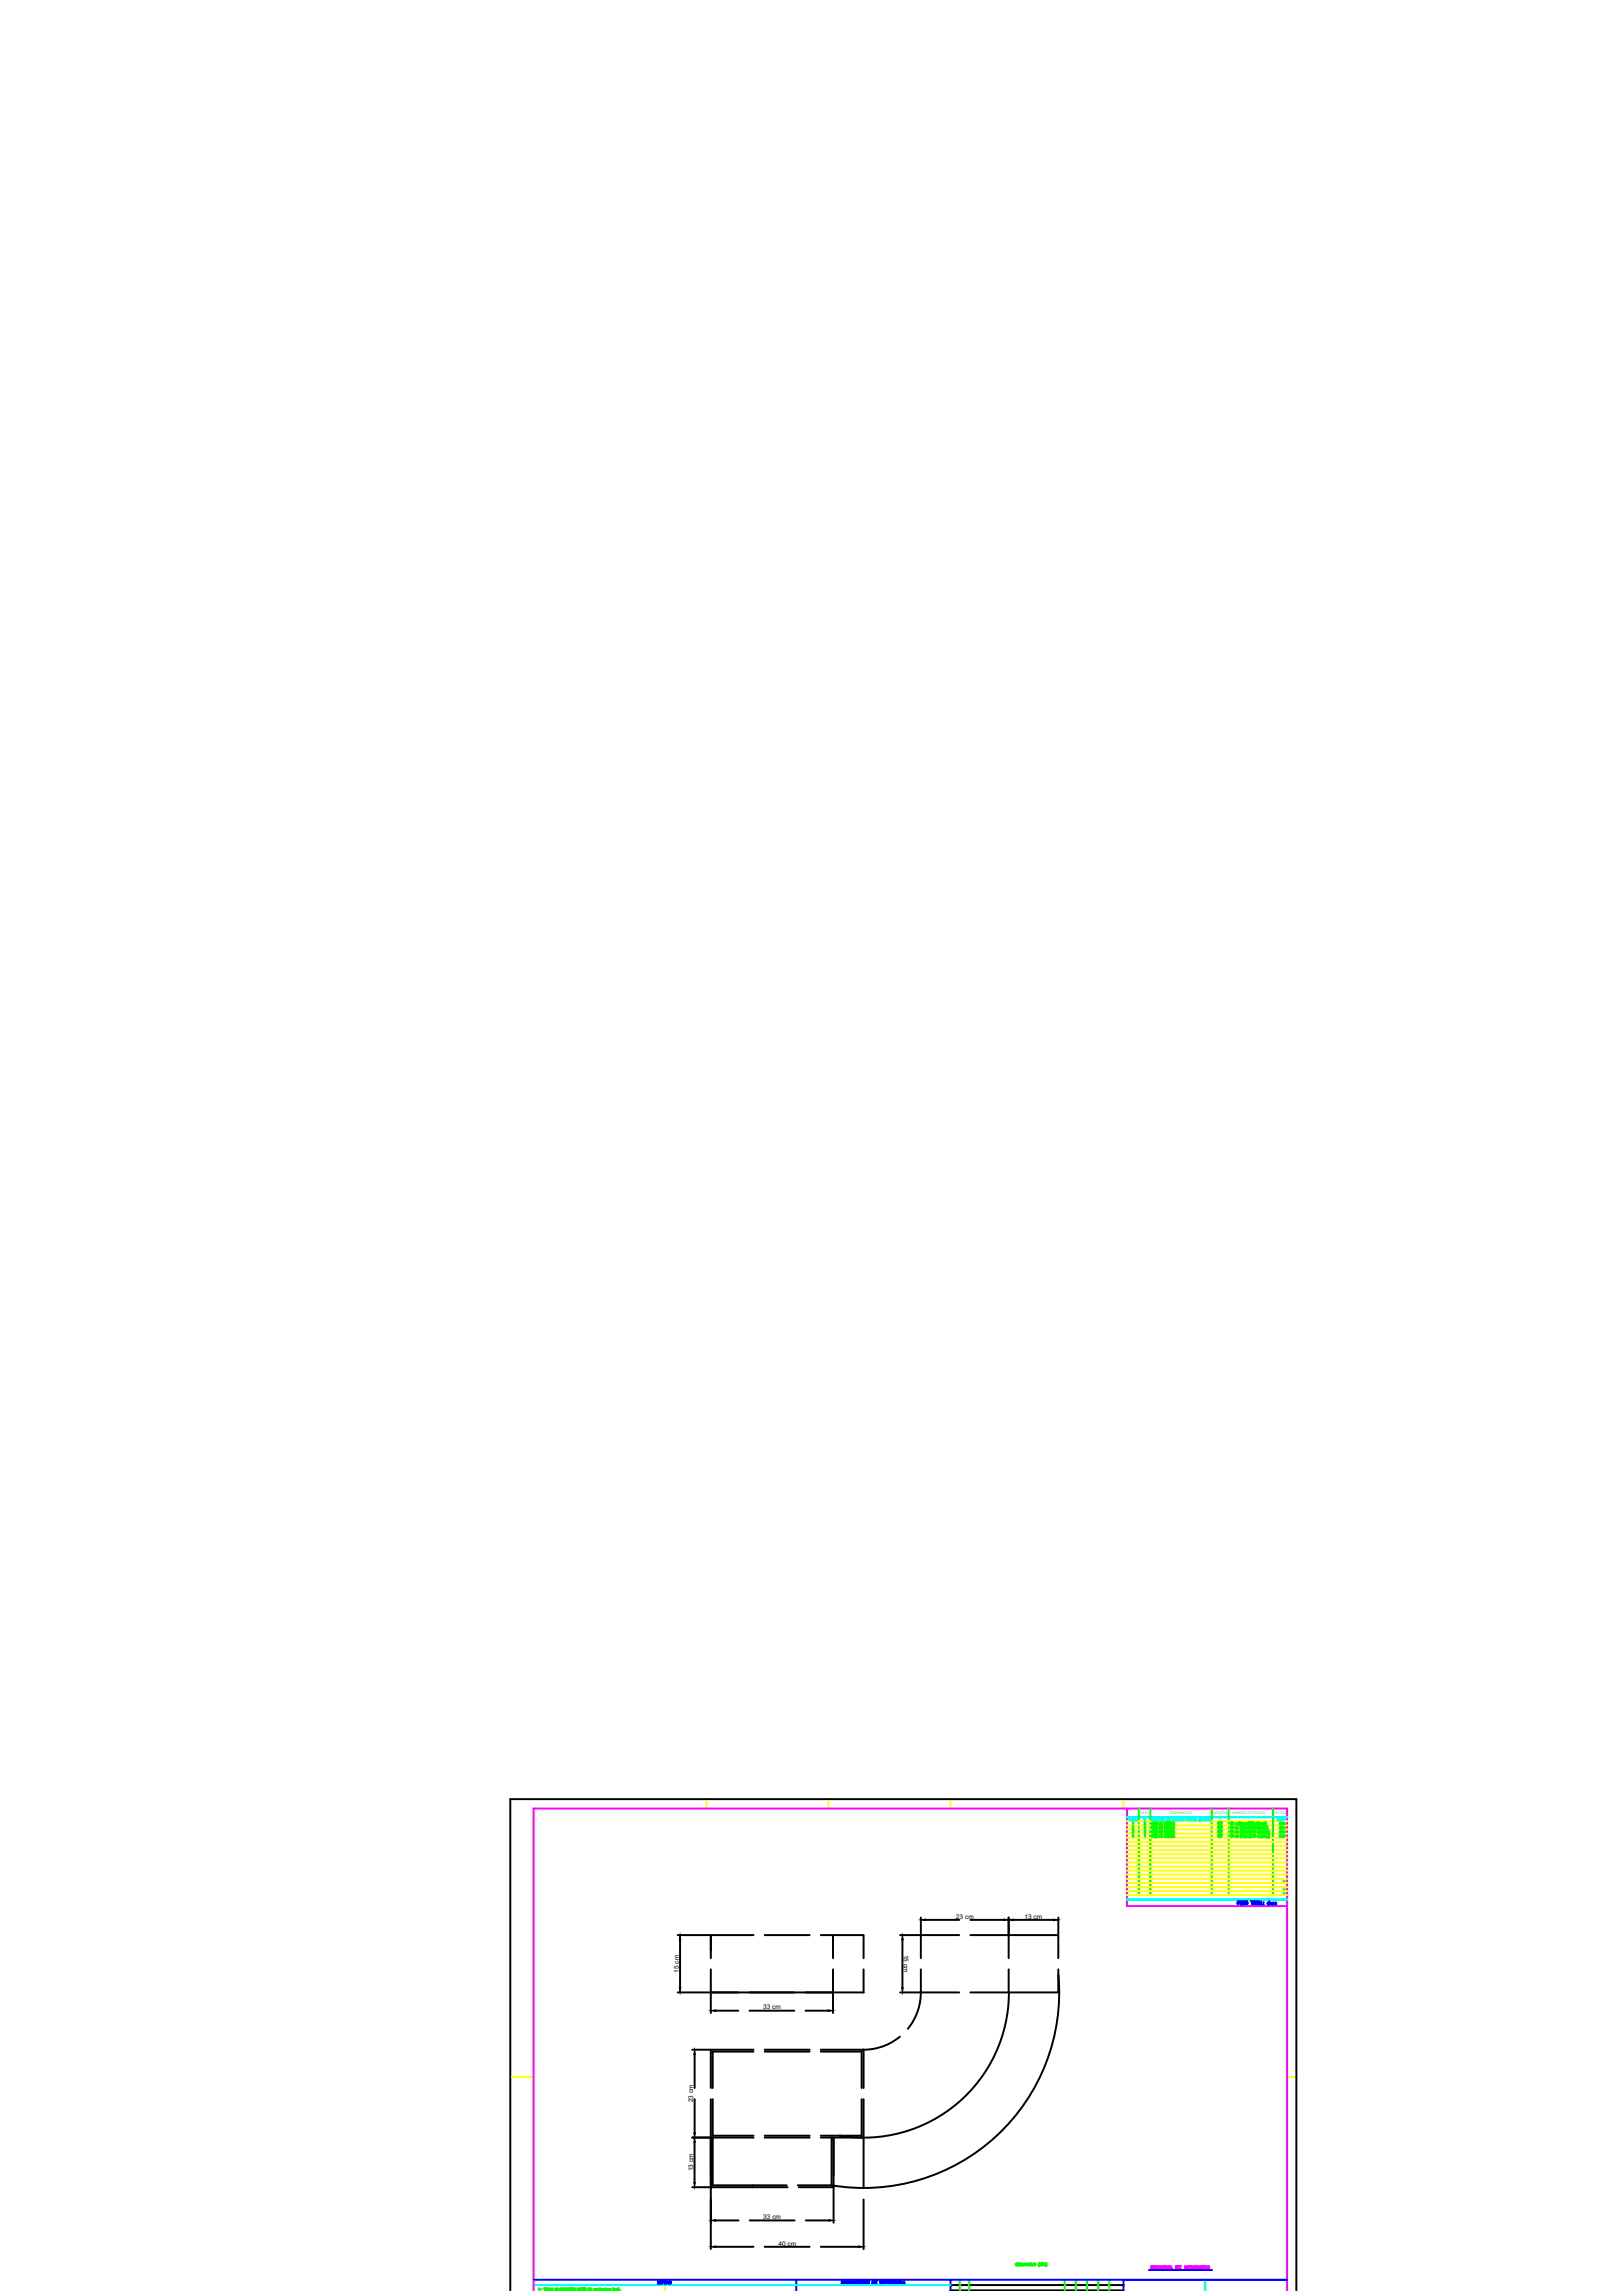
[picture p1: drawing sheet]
<svg xmlns="http://www.w3.org/2000/svg" width="210mm" height="297mm" viewBox="0 0 210 297" stroke-linecap="round" stroke-linejoin="round" font-family="sans-serif">
<defs><g id="words">
<text font-size="3.1" fill="#0f0" x="146.8" y="236.7">4</text>
<text font-size="2.6" fill="#0f0" x="164.7" y="245.5">-</text>
<g font-size=".8">
<text x="123.7" y="248.2">23 cm</text>
<text x="132.6" y="248.2">13 cm</text>
<text x="87.8" y="255.2" transform="rotate(-90 87.8 255.2)">15 cm</text>
<text x="117" y="252.9" transform="rotate(90 117 252.9)">15 cm</text>
<text x="98.7" y="260">33 cm</text>
<text x="89.7" y="272" transform="rotate(-90 89.7 272)">23 cm</text>
<text x="89.7" y="280.9" transform="rotate(-90 89.7 280.9)">13 cm</text>
<text x="98.8" y="287.1">33 cm</text>
<text x="100.7" y="290.5">40 cm</text>
</g>
<g font-size=".4" fill="#0f0">
<text x="147.7" y="234.6">QTD.</text>
<text x="151.4" y="234.6">DENOMINACAO</text>
<text x="157.1" y="234.6">MATERIAL</text>
<text x="159.5" y="234.6">DIMENSAO / N° DESENHO</text>
<text x="164.7" y="234.6">PESO TOTAL</text>
</g>
</g></defs>
<!-- layer: FRL7 -->
<path d="M66 296.3v-63.5h101.8v63.5M123 295.6h22.4M123 296.3h22.4" fill="none" stroke="#000" stroke-width=".25"/>
<!-- layer: FRL3 -->
<path d="M124.2 294.9v1.4M125.4 294.9v1.4M137.8 294.9v1.4M139.2 294.9v1.4M140.7 294.9v1.4M142.1 294.9v1.4M143.6 294.9v1.4" fill="none" stroke="#0f0" stroke-width=".25"/>
<!-- layer: FRL5 -->
<path d="M69.1 294.9h97.5M103 294.9v1.4M123 294.9v1.4M145.4 294.9v1.4" fill="none" stroke="#00f" stroke-width=".25"/>
<!-- layer: FRL4 -->
<path d="M69.1 295.6h53.9M156 294.9v1.4" fill="none" stroke="#0ff" stroke-width=".25"/>
<!-- layer: FRL2 -->
<path d="M91.4 232.8v1.2M107.2 232.8v1.2M123 232.8v1.2M145.4 232.8v1.2M66 268.7h3.1M166.6 268.7h1.2M86 295.6v.7" fill="none" stroke="#ff0" stroke-width=".25"/>
<!-- layer: FRL6 -->
<path d="M69.1 296.3v-62.3h97.5v62.3" fill="none" stroke="#f0f" stroke-width=".25"/>
<!-- layer: FRR120 -->
<g fill="none" stroke="#00f" stroke-width=".25">
<path d="M85.4 295.1v.4l-.3-.4v.4M85.9 295.1h.2M86 295.1v.4M86.2 295.5l.2-.4 .1 .4M86.3 295.3h.1M86.8 295.2h-.2l.2 .2v.1l-.2-.1M108.9 295.1h.1a.19 .19 0 0 1 .2 .2 .19 .19 0 0 1-.2 .2h-.1zM109.9 295.2a.13 .13 0 0 0-.1-.1 .13 .13 0 0 0-.1 .1 .15 .15 0 0 0 0 .2 .15 .15 0 0 0 .2 0M110 295.1v.2l.1 .2 .2-.2v-.2M110.4 295.5v-.4l.1 .4 .2-.4v.4M110.8 295.3h.2M111 295.1h-.2v.4h.2"/>
<path d="M111.4 295.1v.4l-.3-.4v.4M111.5 295.1h.3M111.7 295.1v.4M112.5 295.1h-.2l-.1 .1 .3 .2h-.3M112.9 295.1l.2 .1v.2l-.2 .1zM113.3 295.3h.1M113.5 295.1h-.2v.4h.2M113.9 295.3l.3-.1-.3-.1v.4M114 295.3l.2 .2M114.3 295.3h.1M114.5 295.1h-.2v.4h.2M114.6 295.3h.1"/>
<path d="M114.8 295.1h-.2v.4M114.9 295.3h.1M115.1 295.1h-.2v.4h.2M115.2 295.3l.3-.1v-.1h-.3v.4M115.4 295.3l.1 .2M115.6 295.3h.1M115.6 295.1h.2M115.8 295.1h-.2v.4h.2M116.2 295.1v.4l-.3-.4v.4M116.6 295.2a.13 .13 0 0 0-.2-.1 .13 .13 0 0 0-.1 .1v.1a.13 .13 0 0 0 .1 .2 .13 .13 0 0 0 .2-.1M116.7 295.1v.4M116.8 295.5l.2-.4 .1 .4"/>
<path d="M116.9 295.3h.1"/>
<circle cx="85.7" cy="295.3" r=".17"/>
<circle cx="109.4" cy="295.3" r=".17"/>
<circle cx="112" cy="295.3" r=".17"/>
</g>
<!-- layer: FRR80 -->
<g fill="none" stroke="#0f0" stroke-width=".25">
<path d="M69.7 296.1l.1-.1v.3M69.9 296.2h.2M70.4 296h.2M70.5 296v.3M70.9 296l.1 .1v.2h-.1zM71.1 296.3l.1-.3 .1 .3M71.1 296.2h.1M71.5 296.1h-.2l.2 .1h-.2M71.8 296.3l.1-.3 .1 .3M71.8 296.2h.2M72.2 296.1h-.1l.1 .1h-.1M72.5 296l.1 .1v.2h-.1z"/>
<path d="M72.7 296v.3M72.8 296.3v-.3l.1 .3 .1-.3v.3M73.1 296.2h.1M73.3 296h-.2v.3h.2M73.5 296v.3l-.2-.3v.3M73.8 296.1h-.2l.2 .1h-.2M74.1 296.2h.1M74.2 296h-.1v.3h.1M74.5 296.1h-.2l.2 .1h-.2M74.7 296.2h.1M74.9 296h-.2v.3h.2M75.1 296.1h-.1l.1 .1h-.1"/>
<path d="M75.2 296h.1M75.3 296v.3M75.4 296.3l.1-.3 .1 .3M75.4 296.2h.2M75.5 296h.1M75.5 296h-.1M76.1 296.2h.1M76.3 296h-.2v.3h.2M76.3 296.3v-.3l.1 .3 .1-.3v.3M77 296.2h-.2h.2M77 296.2h.2l-.1-.1v.1h.1M77.3 296.2l.1-.1v.2"/>
<path d="M77.3 296.1v.2M77.5 296.1h.1M77.5 296l.1 .3M77.7 296.1v.2M77.7 296l-.1 .1M77.8 296.2l.1-.1v.2M77.8 296.1v.2M77.9 296.2l.1-.1v.2M78.1 296.2h.2l-.1-.1-.1 .1h.2M78.3 296.1h.1M78.4 296v.3M78.5 296.1v.2"/>
<path d="M78.6 296.1l-.1 .1M79 296.2l-.1-.1 .1 .1h-.1M79.4 296l-.1 .2 .1 .1M79.6 296.2h-.1h.1M79.7 296.2l.1-.1v.2M79.7 296.1v.2M79.8 296.2l.1-.1v.2M80 296v.3M80.2 296.3h.1"/>
<circle cx="70.7" cy="296.1" r=".11"/>
<circle cx="73.9" cy="296.1" r=".11"/>
<circle cx="75.7" cy="296.1" r=".11"/>
<circle cx="78.7" cy="296.2" r=".08"/>
</g>
<!-- layer: 06 -->
<g fill="none" stroke="#f0f" stroke-width=".25">
<path d="M145.8 234v12.6h20.8M149 293.3h.1M149.2 293.1h-.2v.4h.2M149.6 293.2h-.3l.3 .2-.1 .1h-.2M149.9 293.5l.1 .1M150.2 293.1v.3l.1 .1 .1-.1v-.3M150.6 293.3h.1M150.8 293.1h-.2v.4h.2M151 293.5v-.4l.1 .4 .2-.4v.4M151.4 293.5l.1-.4 .2 .4M151.4 293.4h.2M152.2 293.1h.1a.22 .22 0 0 1 .2 .2 .22 .22 0 0 1-.2 .2h-.1z"/>
<path d="M152.6 293.3h.1M152.8 293.1h-.2v.4h.2M153.4 293.5v-.4l.1 .4 .2-.4v.4M154.5 293.1v.4l-.2-.4v.4M154.6 293.1h.3M154.8 293.1v.4M154.9 293.5l.2-.4 .2 .4M155 293.4h.2M155.6 293.2a.15 .15 0 0 0-.1-.1 .15 .15 0 0 0-.2 .2v.1a.14 .14 0 0 0 .2 .2 .14 .14 0 0 0 .1-.2h-.1M155.8 293.3h.1M156 293.1h-.2v.4h.2M156.1 293.5v-.4l.2 .4 .1-.4v.4"/>
<circle cx="149.9" cy="293.3" r=".19"/>
<circle cx="154" cy="293.3" r=".19"/>
</g>
<!-- layer: 05 -->
<g fill="none" stroke="#00f" stroke-width=".25">
<path d="M160.2 246.2h.2v-.2h-.2v.4M160.5 246.2h.2M160.7 246h-.2v.4h.2M161.1 246h-.2l-.1 .1 .3 .2h-.3M161.9 246h.2M162 246v.4M162.6 246h.2M162.7 246v.4M162.8 246.4l.2-.4 .1 .4M162.9 246.3h.2M163.2 246v.4h.2M163.5 246.1h.1"/>
<path d="M163.5 246.4h.1M148.7 293.7h8.2"/>
<circle cx="161.3" cy="246.2" r=".19"/>
<circle cx="162.3" cy="246.2" r=".19"/>
</g>
<!-- layer: 02 -->
<g fill="none" stroke="#0f0" stroke-width=".25">
<path d="M131.5 292.9h.1M131.7 292.8h-.2v.3h.2M132 292.8h-.3l.3 .2-.1 .1h-.2M132.3 292.9a.11 .11 0 0 0-.2-.1 .11 .11 0 0 0-.1 .1v.1a.11 .11 0 0 0 .1 .1 .11 .11 0 0 0 .2-.1M132.4 293.1h.1M132.5 292.9h.1M132.5 293.1h.1M132.7 292.9v-.1v.3M132.9 292.9h.1M132.9 293.1h.1M133.1 292.9l.1-.1v.3M133.4 292.9l.1-.1v.1l-.1 .2h.2"/>
<path d="M133.7 293.1h.1M134 292.8h-.2v.1a.11 .11 0 0 1 .2 0 .11 .11 0 0 1-.1 .2 .11 .11 0 0 1-.1 0M134.5 292.7l-.1 .2 .1 .3M134.5 292.8h.3M134.6 292.8v.3M134.8 292.7v.4M134.9 293l.2-.1v-.1h-.2v.3M135.3 293.1h.1M135.4 292.7l.1 .2-.1 .3"/>
</g>
<!-- layer: 04 -->
<g fill="none" stroke="#0ff" stroke-width=".25">
<path d="M145.8 235.1h20.8M150.3 235.3h.1M150.3 235.2l.1 .3M150.5 235.4h.1v-.1h-.1a.1 .1 0 0 0 0 .2 .1 .1 0 0 0 .1 0M151 235.3a.11 .11 0 0 1 .2 .1 .11 .11 0 0 1-.2 .1M151 235.3v.3M151.5 235.1l-.3 .5M151.9 235.3h.1M152 235.2h-.1v.3h.1M152.2 235.3h-.1l.1 .2h-.1M152.3 235.3h.1M152.4 235.2v.3"/>
<path d="M152.5 235.4h.2l-.1-.1a.1 .1 0 0 0-.1 .1 .11 .11 0 0 0 .2 .1M152.7 235.2h.1M152.7 235.3v.2M152.9 235.3v.2M153 235.3l-.1 .1M153.2 235.3a.11 .11 0 0 0-.2 .1 .11 .11 0 0 0 .2 .1M153.2 235.3v.2M153.6 235.3h.1M153.7 235.2l-.1 .3M154 235.3v.2M154.1 235.3l-.1 .1M154.2 235.4l.1-.1v.2"/>
<path d="M154.2 235.3v.2M154.3 235.4l.1-.1 .1 .2M154.7 235.3a.1 .1 0 0 0-.1 .1 .1 .1 0 0 0 .1 .1M154.7 235.3v.2M155.3 235.3h-.1a.1 .1 0 0 0-.1 .1 .11 .11 0 0 0 .2 .1M155.3 235.2v.3M155.6 235.1l-.3 .5M155.8 235.3h-.1a.11 .11 0 0 0 0 .1 .11 .11 0 0 0 .1 .1M156.1 235.3h-.1a.11 .11 0 0 0-.1 .1 .11 .11 0 0 0 .1 .1h.1M156.1 235.3v.2M156.2 235.2h.1M156.2 235.3v.2"/>
<path d="M156.3 235.3l.1 .2M156.4 235.3l-.1 .2M156.7 235.3h-.2a.1 .1 0 0 0 0 .2 .1 .1 0 0 0 .2 0M156.7 235.3v.2M165.5 235.3a.1 .1 0 0 0-.1 0 .1 .1 0 0 0 0 .2h.1M165.5 235.2v.3M165.6 235.4h.2v-.1a.11 .11 0 0 0-.2 .1 .11 .11 0 0 0 .2 .1M166 235.3h-.1l.1 .2h-.1M166.3 235.3a.1 .1 0 0 0-.2 0 .1 .1 0 0 0 0 .2h.2M166.6 245.7h-20.8h20.8"/>
<circle cx="153.8" cy="235.4" r=".1"/>
</g>
<!-- layer: 03 -->
<g fill="none" stroke="#0f0" stroke-width=".25">
<path d="M147.4 235.1v10.1v-8.5M148.9 235.1v10.1M150.3 236.4h.1M150.3 237h.1M150.3 235.9h.1M150.3 237.5h.1M150.4 236.3h-.1v.3h.1M150.4 236.8h-.1v.3h.1M150.4 235.8h-.1v.3h.1M150.4 237.4h-.1v.3h.1M150.7 236.6v-.3l.1 .3 .1-.3v.3M150.7 237.1v-.3l.1 .3 .1-.3v.3"/>
<path d="M150.7 236.1v-.3l.1 .3 .1-.3v.3M150.7 237.7v-.3l.1 .3 .1-.3v.3M150.9 236.6l.1-.3 .1 .3M150.9 237.1l.1-.3 .1 .3M150.9 236.1l.1-.3 .1 .3M150.9 237.7l.1-.3 .1 .3M151 236.5h.1M151 237h.1M151 236h.1M151 237.6h.1M151.1 236.3l.2 .1-.1 .2h-.1zM151.1 236.8l.2 .1-.1 .2h-.1z"/>
<path d="M151.1 235.8l.2 .1-.1 .2h-.1zM151.1 237.4l.2 .1-.1 .2h-.1zM151.3 236.4h.1M151.3 237h.1M151.3 235.9h.1M151.3 237.5h.1M151.5 236.3h-.2v.3h.2M151.5 236.8h-.2v.3h.2M151.5 235.8h-.2v.3h.2M151.5 237.4h-.2v.3h.2M151.5 235.8v.3M151.5 236.3v.3"/>
<path d="M151.5 236.8v.3M151.5 237.4v.3M151.6 236.4h.1v-.1h-.1v.3M151.6 237l.2-.1-.1-.1h-.1v.3M151.6 235.9h.2l-.1-.1h-.1v.3M151.6 237.5h.2l-.1-.1h-.1v.3M151.7 236.4l.1 .2M151.7 237l.1 .1M151.7 235.9l.1 .2M151.7 237.5l.1 .2M151.8 236.6l.1-.3 .1 .3M151.8 237.1l.1-.3 .1 .3"/>
<path d="M151.8 236.1l.1-.3 .1 .3M151.8 237.7l.1-.3 .1 .3M151.8 236.5h.1M151.8 237h.1M151.8 236h.1M151.8 237.6h.1M156.8 234v11.2M157.7 236v-.3v.3l.1-.3v.3M157.7 236.6v-.3v.3l.1-.3v.3M157.7 237.1v-.3v.3l.1-.3v.3M157.7 237.6v-.3v.3l.1-.3v.3M157.9 235.7l.1 .1-.1 .2z"/>
<path d="M157.9 236.3l.1 .1-.1 .2zM157.9 236.8l.1 .1-.1 .2zM157.9 237.3l.1 .1-.1 .2zM158.1 236.9h.1M158.1 235.9h.1M158.1 236.4h.1M158.1 237.5h.1M158.2 235.7h-.1v.3M158.2 236.3h-.1v.3M158.2 236.8h-.1v.3M158.2 237.3h-.1v.3M159 234v11.2"/>
<path d="M159.3 236.3v.3M159.3 236.9v-.1v.3M159.3 235.8v.3M159.3 237.4v.3M159.5 236.3h-.1v.1h.1l.1 .1h-.2M159.5 236.8h-.1v.2h.2v.1h-.2M159.5 235.8h-.1v.1h.1l.1 .1h-.2M159.5 237.4h-.1v.1h.1l.1 .1h-.2M160 236.4l-.2 .1 .1 .1 .1-.1M160 237l-.1-.1-.1 .1 .1 .1h.1M160 235.9h-.2l.1 .2 .1-.1M160 237.5h-.2l.1 .2 .1-.1"/>
<path d="M160 236.4h.1v.2M160 237l.1-.1v.2M160 235.9h.1v.2M160 237.5h.1v.2M160 235.9v.2M160 236.4v.2M160 236.9v.2M160 237.5v.2M160.1 236.4h.1v.2M160.1 237l.1-.1v.2M160.1 235.9h.1v.2M160.1 237.5h.1v.2"/>
<path d="M160.4 235.7l-.1 .2 .1 .3M160.5 235.8v.3M160.6 236.2l-.1 .2 .1 .3M160.6 236.8l-.1 .2 .1 .2M160.6 237.3l-.1 .2 .1 .3M160.7 235.9h-.2l.1 .2 .1-.1M160.7 235.9v.2M160.7 236.3v.3M160.7 236.8v.3M160.7 237.4v.3M160.8 235.9h-.1M160.9 236.4l-.2 .1 .1 .1 .1-.1"/>
<path d="M160.9 237l-.1-.1-.1 .1 .1 .1h.1M160.9 237.5h-.2l.1 .2 .1-.1M160.9 236.4v.2M160.9 236.9v.2M160.9 237.5v.2M161 236.4v.2M161 236.9v.2M161 237.5v.2M161 235.9v.2h-.1M161 235.9h-.1v.2l.1-.1M161 236.4v.1M161 236.9v.1"/>
<path d="M161 237.5h.1M161.1 235.9v.1h.1M161.2 235.9v.2M161.2 236.4v.3h-.1M161.2 236.4l-.1 .1v.1l.1-.1M161.2 236.9v.3h-.1M161.2 237l-.1-.1v.1v.1h.1M161.2 237.5v.2h-.1M161.2 237.5h-.1v.2l.1-.1M161.3 235.9v.2M161.3 236.4v.2l.1-.1M161.3 236.9v.2h.1"/>
<path d="M161.3 237.5v.1h.1M161.3 235.9h.1M161.4 236.4v.2M161.4 236.9v.2M161.4 237.5v.2M161.5 236.4v.2M161.5 236.9v.2M161.5 237.5v.2M161.5 235.9h-.1v.2l.1-.1M161.5 235.9v.2M161.6 236.4l-.1 .1M161.6 236.9l-.1 .1"/>
<path d="M161.6 237.5h-.1M161.6 235.7v.5M161.7 236.4h-.1v.2l.1-.1M161.7 237h-.1v.1h.1M161.7 237.5h-.1v.1h.1M161.7 236.4v.2M161.7 236.9v.2M161.7 237.5v.2M161.7 235.8l.1 .1M161.8 235.8v.1M161.8 236.2v.5M161.8 236.8v.4"/>
<path d="M161.8 237.3v.5M161.8 235.8l-.1 .1M161.9 236.3l.1 .1M161.9 236.9l.1 .1M161.9 237.4l.1 .1M162 236.3v.2M162 236.8v.2M162 237.4v.1M162 236h-.1l.1-.2v.3M162 236.3l-.1 .1M162 236.9l-.1 .1M162 237.4l-.1 .1"/>
<path d="M162.1 236.4l.1-.1v.1l-.1 .2h.1M162.1 237.4h.1v.1v.1v.1l-.1-.1M162.1 236.9l.1-.1v.3M162.3 236.3h.1v.1v.1v.1l-.1-.1M162.3 236.8h.1v.1v.1v.1h-.1M162.3 237.4h.1v.1v.1v.1l-.1-.1M162.4 235.9h-.1v.2l.1-.1M162.5 235.9h.1v.2M162.5 235.9v.2M162.6 235.9h.1v.2M162.6 236.4l-.1 .1v.1l.1-.1M162.7 236.4h.1v.2"/>
<path d="M162.7 236.4v.2M162.8 236.4h.1v.2M162.8 237l-.1-.1v.1v.1h.1M162.8 237.5h-.1v.2l.1-.1M162.8 235.7v.2v.3M162.9 237l.1-.1v.2M162.9 237.5h.1v.2M162.9 236.9v.2M162.9 237.5v.2M163 237l.1-.1v.2M163 237.5h.1v.2M163 235.9h-.1v.2l.1-.1"/>
<path d="M163.1 236.2l-.1 .2 .1 .3M163.2 236.4l-.1 .1v.1l.1-.1M163.3 236.8l-.1 .2 .1 .2M163.3 237.3l-.1 .2 .1 .3M163.3 235.9h.1v.2M163.3 235.9v.2M163.4 235.9h.1v.2M163.4 237v-.1l-.1 .1 .1 .1M163.4 237.5h-.1l.1 .2v-.1M163.5 236.4h.1v.2M163.5 236.4v.2M163.6 235.9h.1v.2l-.1-.1"/>
<path d="M163.6 235.9v.3M163.6 236.4h.1v.2M163.7 237l.1-.1v.2M163.7 237.5h.1v.2M163.7 236.9v.2M163.7 237.5v.2M163.8 235.7v.2v.3M163.8 236.4l.1 .1v.1l-.1-.1M163.8 236.4v.3M163.8 237l.1-.1v.2M163.8 237.5h.1v.2M164 236.2v.2v.3"/>
<path d="M164 237l.1-.1v.1v.1h-.1M164 237.5h.1v.2l-.1-.1M164 236.9v.3M164 237.5v.3M164.2 236.8l.1 .2-.1 .2M164.2 237.3l.1 .2-.1 .3M164.7 234v11.2M165.7 236.4l-.1 .1v.1l.1-.1M165.7 236.9l-.1 .1v.1h.1M165.7 235.9l-.1-.1v.1v.1h.1M165.7 237.5h-.1v.1h.1M165.7 235.7v.3"/>
<path d="M165.7 236.3v.3M165.7 236.8v.3M165.7 237.3v.3M165.8 236.5h.1v-.1l-.1 .1h.1M165.8 237h.1v-.1l-.1 .1 .1 .1M165.8 235.9h.1v-.1l-.1 .1 .1 .1M165.8 237.5h.1v-.1l-.1 .2h.1M166.1 236.4h-.1l.1 .2-.1-.1M166.1 236.9h-.1l.1 .2h-.1M166.1 235.9h-.1l.1 .1h-.1M166.1 237.5l-.1-.1 .1 .2h-.1M166.3 236.4l-.2 .1 .1 .1 .1-.1"/>
<path d="M166.3 236.9l-.2 .1 .1 .1h.1M166.3 235.9l-.1-.1-.1 .1 .1 .1h.1M166.3 237.5h-.2l.1 .1h.1"/>
<circle cx="162.1" cy="235.9" r=".13"/>
<circle cx="163.1" cy="235.9" r=".09"/>
<circle cx="163.4" cy="236.5" r=".09"/>
<circle cx="163.6" cy="237" r=".09"/>
<circle cx="163.6" cy="237.5" r=".09"/>
</g>
<!-- layer: 02 -->
<g fill="none" stroke="#ff0" stroke-width=".25">
<path d="M145.8 235.6h20.8M145.8 236.2h20.8M145.8 236.7h20.8M145.8 237.2h20.8M145.8 238.8h20.8M145.8 239.4h20.8M145.8 239.9h20.8M145.8 237.8h20.8M145.8 238.3h20.8M145.8 240.9h20.8M145.8 240.4h20.8M145.8 241.5h20.8"/>
<path d="M145.8 242h20.8M145.8 243.1h20.8M145.8 243.6h20.8M145.8 244.1h20.8M145.8 244.7h20.8M145.8 245.2h20.8M145.8 242.5h20.8"/>
</g>
<!-- layer: 0 -->
<g fill="none" stroke="#000" stroke-width=".25">
<path d="M87.7 250.3h4.1M87.7 257.8h4.1M88 251v6.2M92 254.8v3h19.8v-3M92 250.3v2M92 257.9v2.5M92 257.8h3.5M97 257.8h5.8M97.5 250.3h-5.5v3M99 250.3h5.8M106.2 250.3h5.6v3M107.8 254.8v3h-3.6"/>
<path d="M107.8 250.3v3M107.8 257.9v2.5M116.5 250.3h2.5M116.5 257.8h2.5M116.8 251v6.2M119.2 257.7a7.4 7.4 0 0 1-1.7 4.8M119.2 254.8v3h4.9M119.2 248.1v2.1M119.8 248.4h4.3M124.1 250.3h-4.9v3M125.6 250.3h4.9M125.6 257.8h4.9"/>
<path d="M125.6 248.4h4.3M130.5 250.3h6.5v3M130.5 248.1v2.1M130.5 250.3v3M130.5 254.8v3M130.6 257.8a18.8 18.8 0 0 1-22 18.5M131.1 248.4h5.3M137 254.8v3h-6.5M137 248.1v2.1M137 255.5a25.3 25.3 0 0 1-29.4 27.2M89.6 265.2h2.2M89.6 276.5h2.2"/>
<path d="M89.9 277.1v5.3M89.9 265.8v4.3M89.9 271.6v4.3M92 271.6v19.4M92 276.5h5.5M92.2 271.6v4.7h5.3M92.2 276.5v6.2h9.6M92.6 260.1h2.9M97 260.1h5.8M97.5 265.2h-5.5v4.9M97.5 265.4h-5.3v4.7M99 265.2h5.8"/>
<path d="M99 265.4h5.8M99 276.5h5.8M99 276.3h5.8M104.2 260.1h3M106.2 265.2h5.6v4.9M106.2 265.4h5.3v4.7M107.6 276.5v6.2h-4.4M107.9 276.5v11.1M111.5 271.6v4.7h-5.3M111.8 271.6v4.9h-5.6M111.8 276.7v6.4M116.5 263.5a7.4 7.4 0 0 1-4.9 1.7"/>
<path d="M89.6 283h2.2M92 283h9.9M92.6 287.3h3M92.6 290.7h4.9M97 287.3h5.8M99 290.7h5.8M103.4 283h4.5M104.3 287.3h3M106.2 290.7h5M111.8 284.6v6.4"/>
</g>
<g fill="#000" stroke="#000" stroke-width=".13">
<path d="M88 250.3l.1 .7h-.2zM87.9 257.2h.2l-.1 .6zM116.8 250.3l.1 .7h-.2zM116.7 257.2h.2l-.1 .6zM119.2 248.4l.6-.1v.2zM129.9 248.3l.6 .1-.6 .1zM130.5 248.4l.6-.1v.2zM136.4 248.3l.6 .1-.6 .1zM89.9 265.2l.1 .6h-.2zM89.8 275.9h.2l-.1 .6zM89.9 276.5l.1 .6h-.2zM92 260.1l.6-.1v.2z"/>
<path d="M107.2 260l.6 .1-.6 .1zM89.8 282.4h.2l-.1 .6zM92 287.3l.6-.1v.2zM92 290.7l.6-.1v.2zM107.3 287.2l.6 .1-.6 .1zM111.2 290.6l.6 .1-.6 .1z"/>
</g>
<use href="#words"/>
</svg>
